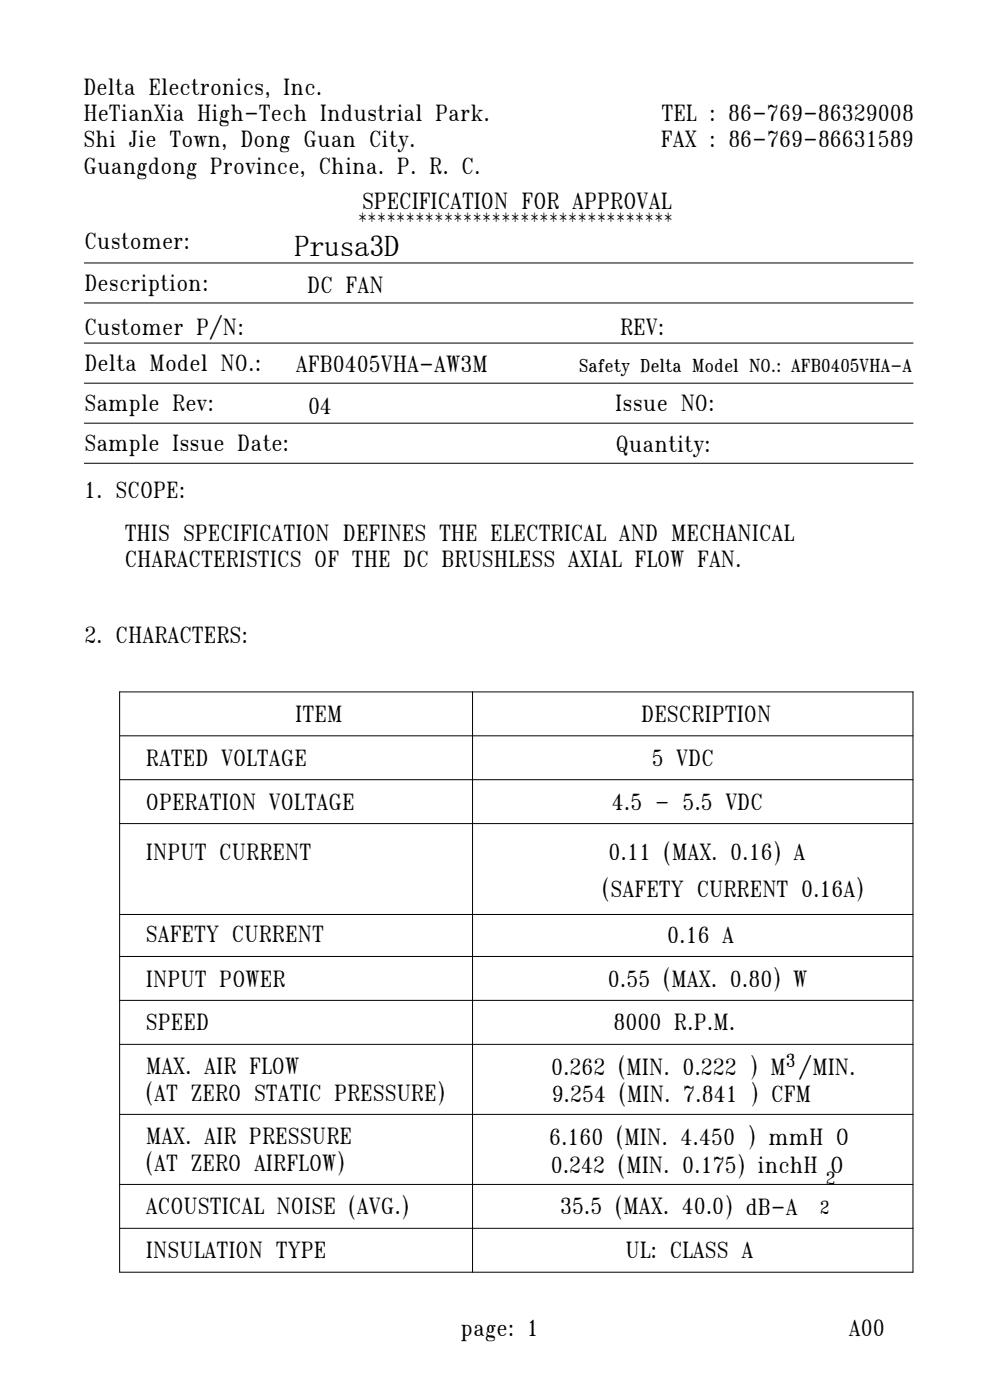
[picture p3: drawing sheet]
<svg xmlns="http://www.w3.org/2000/svg" width="210mm" height="297mm" viewBox="0 0 210 297" stroke-linecap="round" stroke-linejoin="round" font-family="sans-serif">
<defs><g id="words">
<text font-size="8.8" x="175.4" y="248.9">p</text>
<text font-size="6.3" x="62.6" y="54.3">Prusa3D</text>
<text font-size="6" x="75.9" y="47.2">*********************************</text>
<g font-size="5.1">
<text x="17.7" y="20.2">Delta Electronics, Inc.</text>
<text x="17.7" y="25.7">HeTianXia High-Tech Industrial Park.</text>
<text x="140.3" y="25.7">TEL : 86-769-86329008</text>
<text x="17.7" y="31.3">Shi Jie Town, Dong Guan City.</text>
<text x="140.2" y="31.3">FAX : 86-769-86631589</text>
<text x="17.7" y="36.8">Guangdong Province, China. P. R. C.</text>
<text x="76.8" y="44.4">SPECIFICATION FOR APPROVAL</text>
<text x="17.9" y="52.9">Customer:</text>
<text x="17.9" y="61.8">Description:</text>
<text x="65.2" y="62.2">DC FAN</text>
<text x="17.9" y="71">Customer P/N:</text>
<text x="131.6" y="71">REV:</text>
<text x="17.9" y="78.8">Delta Model NO.:</text>
<text x="62.8" y="78.9">AFB0405VHA-AW3M</text>
<text x="17.9" y="87.3">Sample Rev:</text>
<text x="65.3" y="87.9">04</text>
<text x="130.5" y="87.3">Issue NO:</text>
<text x="17.9" y="95.8">Sample Issue Date:</text>
<text x="130.9" y="95.8">Quantity:</text>
<text x="17.9" y="105.8">1. SCOPE:</text>
<text x="26.5" y="114.9">THIS SPECIFICATION DEFINES THE ELECTRICAL AND MECHANICAL</text>
<text x="26.5" y="120.4">CHARACTERISTICS OF THE DC BRUSHLESS AXIAL FLOW FAN.</text>
<text x="17.9" y="136.5">2. CHARACTERS:</text>
<text x="62.6" y="153.2">ITEM</text>
<text x="136" y="153.2">DESCRIPTION</text>
<text x="30.9" y="162.5">RATED VOLTAGE</text>
<text x="138.3" y="162.5">5 VDC</text>
<text x="31" y="171.8">OPERATION VOLTAGE</text>
<text x="129.8" y="171.8">4.5 - 5.5 VDC</text>
<text x="30.9" y="182.5">INPUT CURRENT</text>
<text x="129.1" y="182.5">0.11 (MAX. 0.16) A</text>
<text x="128" y="190">(SAFETY CURRENT O.16A)</text>
<text x="30.9" y="200">SAFETY CURRENT</text>
<text x="141.5" y="200">0.16 A</text>
<text x="30.9" y="209.3">INPUT POWER</text>
<text x="129" y="209.3">0.55 (MAX. 0.80) W</text>
<text x="30.9" y="218.7">SPEED</text>
<text x="130.2" y="218.7">8000 R.P.M.</text>
<text x="31" y="228">MAX. AIR FLOW</text>
<text x="31.2" y="233.2">(AT ZERO STATIC PRESSURE)</text>
<text x="116.9" y="228.1">0.262 (MIN. 0.222 ) M /MIN.</text>
<text x="117" y="233.8">9.254 (MIN. 7.841 ) CFM</text>
<text x="31" y="242.8">MAX. AIR PRESSURE</text>
<text x="116.5" y="242.9">6.160 (MIN. 4.450 ) mmH 0</text>
<text x="31.2" y="248.1">(AT ZERO AIRFLOW)</text>
<text x="116.8" y="248.9">0.242 (MIN. 0.175) inchH</text>
<text x="30.9" y="257.7">ACOUSTICAL NOISE (AVG.)</text>
<text x="118.8" y="257.7">35.5 (MAX. 40.0) dB-A</text>
<text x="31" y="267">INSULATION TYPE</text>
<text x="132.7" y="267">UL: CLASS A</text>
<text x="97.7" y="283.5">page: 1</text>
<text x="180.1" y="283.5">AOO</text>
</g>
<g font-size="4.2">
<text x="123" y="78.9">Safety Delta Model NO.: AFB0405VHA-A</text>
<text x="174.2" y="257.6">2</text>
</g>
<text font-size="3.4" x="166.9" y="226.4">3</text>
</g></defs>
<g fill="none" stroke="#000" stroke-width=".21">
<path d="M17.8 55.8h176M17.8 64.3h176M17.8 72.8h176M17.8 81.3h176M17.8 89.8h176M17.8 98.3h176M25.3 146.8h168.5M25.3 156.1h168.5M25.4 146.7v123.3M100.2 146.7v123.3M193.7 146.7v123.3M25.3 165.4h168.5"/>
<path d="M25.3 174.8h168.5M25.3 194h168.5M25.3 202.9h168.5M25.3 212.3h168.5M25.3 221.6h168.5M25.3 236.5h168.5M25.3 251.3h168.5M25.3 260.6h168.5M25.3 269.9h168.5"/>
</g>
<use href="#words"/>
</svg>
